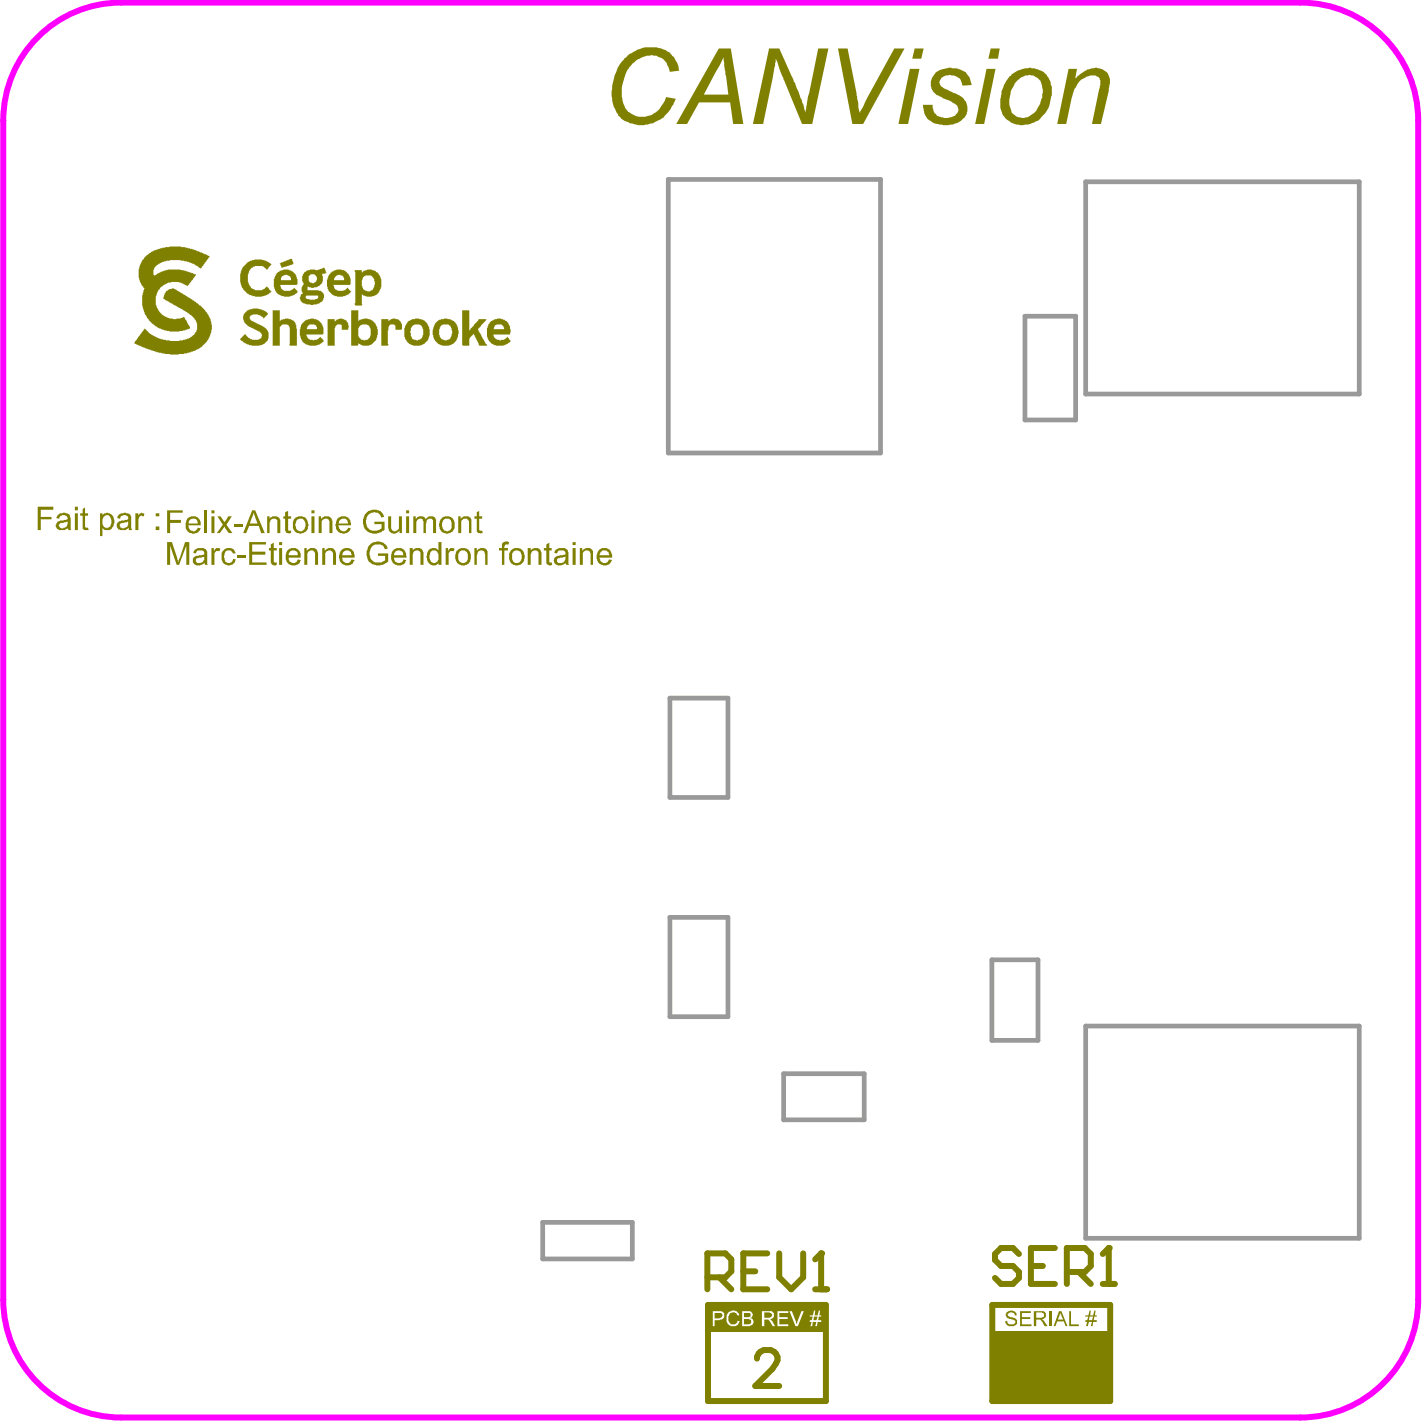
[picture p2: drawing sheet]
<svg xmlns="http://www.w3.org/2000/svg" width="201mm" height="201mm" viewBox="0 0 201 201" stroke-linecap="round" stroke-linejoin="round" font-family="sans-serif">
<path d="M4.8 5.8a16.6 16.6 0 0 1 12.3-5.4h166.3a16.6 16.6 0 0 1 16.7 16.6v166.3a16.6 16.6 0 0 1-16.7 16.7h-166.3a16.6 16.6 0 0 1-16.6-16.7v-166.3a16.6 16.6 0 0 1 4.3-11.2z" fill="none" stroke="#f0f" stroke-width=".84"/>
<g fill="#808000">
<path d="M34.5 37.4l.5-.5 .5-.1v-.1h.4v-.1l1.4 .1v.1l.6 .1 .1 .2h.1l.2 .2-.4 .4v.2l-.2 .1h-.2v-.1h-.1l-.4-.4-1.3 .1-.1 .2h-.1l-.2 .1v.2l-.2 .1v.2h-.1v.3v1.1v.2h.1l.1 .4h.2l.1 .3 .5 .2h1l.3-.1 .2-.4h.2l.3 .3v.2l.3 .2-.1 .2h-.2l-.1 .2-.6 .2v.1l-1.3 .1v-.1l-.9-.2-.8-.7v-.2l-.2-.3v-.2h-.1v-.3h-.1v-1.3h.1v-.3h.1v-.4z"/>
<path d="M38.5 43.8h1v1.5l.1-.2h.3v-.1l.8-.1v.1h.3v.1l.4 .1 .2 .2 .1 .5h.1v.5h.1v2.4h-1l-.1-.1 .1-.1v-2.4h-.1l-.1-.3h-.2v-.1h-.7l-.3 .3v2.7h-1z"/>
<path d="M65.2 43.8h1v2.8l.7-.7v-.1l.5-.5 .1-.3h1.1l-.1 .3-1.1 1.1v.2l.2 .2v.1l.2 .1 .3 .9h.2l.1 .5 .3 .2v.2h-1.1l-.7-1.7-.7 .7v1h-.9l-.1-.1z"/>
<path d="M39.5 37.1l.4-.1 .1-.1h.3l.2-.2h.2l.2-.2h.3v.3l.2 .1v.4l-.9 .2v.1h-.4l-.2 .2h-.2z"/>
<path d="M53.8 45h1v.3h.1l.2-.3 .7-.1v.1l.5 .1 .4 .6v.7l-.1 .1h-.8v-.6l-.2-.1h-.6l-.1 .1-.1 .7h-.1v1.9h.1l-.1 .3h-.9z"/>
<path d="M23.5 41h.1l.3-.2h.3v-.1h.4v.1l.3 .1 .1 .1 .3 .1 .1 .2 .3 .1 .1 .1 .3 .1 .4 .3 .3 .1 .1 .2h.2v.2l.5 .1 .1 .3h.2l.2 .3h.2l.7 .7v.1l.4 .5 .2 .5 .1 .1 .1 .8h.1l-.1 1.1h-.1l-.1 .5-.2 .5-.2 .1v.2l-1.1 1-.5 .1-.1 .2-.5 .1v.1l-.6 .1-1.2 .1v.1h-1.2v-.1h-.8v-.1l-1.1-.1-.3-.2-1.2-.3-.2-.2h-.3l-.3-.2h-.2l-.5-.4h-.2l1.5-2 .7 .7h.2l.1 .2 .5 .1 .5 .4 1 .1v.1h.6v.1h1.3v-.1h.5v-.1l.8-.1 .3-.3h.2l.1-.2h.2l.2-.4 .1-.1 .1-1.2h-.1v-.2l-.2-.3v-.2l-.5-.5h-.2l-.2-.2h-.1l-.4-.3-.3-.1-.1-.2-.6-.2-.1-.2-.5-.2-.1-.1h-.2l-.1-.2h-.2l-.1-.2-.7-.3 .1-.8 .2-.1z"/>
<path d="M34.6 44l.3-.2 .4-.1v-.1l1.2-.1v.1h.3v.1l.6 .2 .4 .3v.2l-.6 .5-.2-.2h-.1l-.1-.2-.4-.1h-.8l-.1 .1h-.2v.2h-.1v.2l.3 .4 1.6 .7 .1 .2h.2l.3 .3v.2l.2 .2v.9h-.1v.2l-.5 .5-.3 .1v.1h-.4v.1h-1.1v-.1h-.4v-.1h-.2l-.2-.2h-.3l-.2-.3h-.1l-.2-.2v-.1l.6-.7 .8 .8h.2h1a.59 .59 0 0 0 .5-.7l-.4-.4-1.6-.8-.5-.5-.1-.4h-.1v-.6z"/>
<path d="M20.7 35.9h.2l.2-.2h.1l.1-.2 .3-.1 .2-.1 .5-.1 .3-.2h.3v-.1h1v-.1h1.7v.1h.5h.4v.1l1.1 .3 .2 .1h.3l.1 .2h.3l.3 .3h.3l.1 .1 .4 .1-.2 .4-.5 .5v.2l-.4 .4-.1 .3-.3-.1-.2-.3-.3-.1-.3-.2h-.2l-.2-.2-.5-.1-.9-.1v-.1h-1.5v.1l-.9 .1h-.2l-.2 .2-.3 .1-.1 .2h-.2l-.3 .3-.1 .3h-.1v.8l.1 .1 .4-.1v-.2h.2l.5-.3 .8-.2v-.1h1.9v.1l.7 .1v.1l.5 .1 .5 .1 .2 .2h.2l-.1 .4-.3 .2v.1l-.2 .2v.2l-.3 .1v.2l-.2 .3-.9-.5h-.4v-.1l-1.5 .1-.6 .3-.2 .2h-.2l-.1 .2v.2l-.3 .1-.2 .6v.3h-.1l.1 1.5 .2 .3v.2l.2 .1v.1l.5 .5 .6 .3v.1h.8v.1l1.1-.1h.2l.3-.2 .1 .4 .3 .3 .2 .5h.1l.1 .5-.7 .1v.1h-.3v.1h-.5v.1h-1.4v-.1l-.8-.1v-.1h-.2l-.2-.1-.6-.2-.4-.4h-.1l-.6-.6v-.2l-.3-.1-.1-.4-.1-.1-.3-.9h-.1v-.3v-1.6l.1-.7 .2-.2-.4-.4-.2-.5h-.1v-.3h-.1v-1.6l.1-.5 .3-.4 .1-.3 .2-.2v-.1z"/>
<path d="M46.2 45h1v.4l.3-.3 .4-.1v-.1h.4v.1l.6 .2v.2l.2 .2v.3h.1l-.1 .6h-.9v-.6h-.1a.47 .47 0 0 0-.7 0l-.1 .4h-.1v2.5h-1z"/>
<path d="M49.5 43.8h1v1.5l.2-.2h.3v-.1l.9-.1v.1h.3v.1l.3 .1 .5 .4 .1 .5h.1v.3h.1v.9h-.1v.3h-.1l-.1 .4-.5 .6-.5 .1v.1h-.9v-.1l-.6-.3v.4h-1zM50.8 45.9l-.3 .4v1.1h.1v.2l.4 .3h.3v.1l.6-.1 .3-.3v-.2h.1v-1l-.2-.2v-.2l-.3-.2h-.8z"/>
<path d="M42.9 45.4l.3-.3h.3v-.1l.8-.1v.1h.3v.1l.4 .1 .4 .4 .1 .6h.1v.9l-.1 .1h-2.3v.2l.3 .5h.6v.1l.6-.1 .5-.4 .4 .4 .1 .3h-.2l-.4 .4h-.2l-.3 .2h-1l-.2-.2h-.3l-.1-.2h-.1l-.3-.2-.1-.3-.1-.2v-.3h-.1v-1h.1v-.3h.1v-.4zM43.5 45.9l-.2 .3v.2h1.4l-.1-.5-.2-.1h-.8z"/>
<path d="M69.2 45.4l.6-.3v-.1l.9-.1 .2 .2h.3l.1 .2h.1l.3 .2 .2 .5v.4h.1l-.1 .8h-2.3v.2l.3 .5h.5v.1l.7-.1 .5-.4 .2 .2v.2l.2 .1v.2l-.1 .2h-.2l-.1 .1-.6 .2v.1h-1.1v-.1l-.5-.2-.5-.4-.1-.6h-.1v-1.2h.1l.1-.5 .1-.1v-.2zM69.8 45.9l-.2 .5h1.5l-.1-.4-.2-.2h-.8z"/>
<path d="M39.2 38.4h.2l.1-.2 .5-.1v-.1h.7v.1l.6 .2 .4 .4 .2 .7h.1v.7l-.1 .1h-2.4v.2h.1v.3l.4 .3h1l.5-.4 .5 .4v.3l-.2 .1h-.2l-.2 .3-.5 .1v.1h-.9v-.1h-.3l-.2-.2-.3-.1-.2-.2v-.2l-.2-.1v-.2h-.1v-.3h-.1v-1.1h.1v-.3h.1l.2-.5zM39.8 38.9l-.2 .3v.3h1.4v-.5l-.5-.1v-.1h-.4v.1z"/>
<path d="M42.9 38.4h.2l.1-.2 .5-.1v-.1l1.2 .1v-.1l.6-.1v-.1h.3v.1h.1l.1 .6-.5 .1v.3v1l-.5 .5h-.3v.1l-.8 .1v-.1l-.5-.1v.5h1.6v.1h.3l.3 .4v.1h.1l-.1 .8-.2 .3h-.2l-.2 .3h-.8v.1l-1-.1-.2-.1h-.3l-.3-.4-.1-.5h.1l.1-.4 .2-.1v-.1l-.2-.2v-.6l.2-.1v-.2l.2-.1-.2-.4h-.1v-.8h.1v-.2l.2-.1zM43.7 38.8l-.2 .1 .1 .9 .4 .1h.5l.2-.4-.1-.6-.2-.2h-.6zM43.2 41.7l-.1 .4 .5 .1v.1h.9v-.1l.4-.1v-.4z"/>
<path d="M57.5 45.4l.6-.3v-.1l1-.1v.1h.4v.1l.4 .1 .4 .4 .1 .5h.1v.3h.1v1h-.1l-.1 .6-.5 .5-.6 .2v.1h-1v-.1l-.6-.2-.3-.3v-.2l-.2-.1-.1-.4h-.1v-1.2h.1v-.3h.1l.1-.3 .2-.1zM58.2 45.9l-.2 .4v.4h-.1l.1 .7 .1 .2v.2l.3 .1h.3v.1l.7-.1 .2-.4v-.2h.1v-.9h-.1l-.1-.4-.3-.2h-.7z"/>
<path d="M50 38.1h1v.3h.1l.2-.2 .5-.1v-.1h.7v.1l.5 .1 .1 .2 .3 .1v.2l.1 .1 .1 .3h.1v.3h.1v1.1h-.1v.3h-.1l-.1 .5-.4 .3h-.1l-.2 .2h-.3v.1h-.8v-.1l-.5-.1-.2-.2v1.4h.1l-.1 .2h-.9l-.1-.1v-.2h.1v-4.4h-.1zM51.4 38.9l-.3 .4v.2h-.1l.1 1.1 .4 .4h.3v.1h.4v-.1a.59 .59 0 0 0 .5-.5h.1v-.3h.1v-.5h-.1l-.1-.5-.3-.3z"/>
<path d="M46.6 38.4h.2l.1-.1h.1l.2-.2h.3v-.1l1 .1 .7 .6 .2 .6h.1v.8l-.1 .1h-2.4v.2h.1a.58 .58 0 0 0 .5 .5v.1h.9v-.1h.2l.3-.3h.1v.2l.4 .4-.3 .3-.3 .1-.2 .2h-.3v.1h-.9v-.1h-.3l-.2-.2h-.1l-.5-.5v-.2l-.2-.1v-.4h-.1v-1h.1l.1-.5 .3-.3zM47.4 38.9l-.3 .4v.2h1.4v-.3l-.2-.3-.7-.1z"/>
<path d="M61.6 45.4l.3-.3h.3v-.1l.9-.1v.1h.4v.1l.4 .1 .4 .3v.2l.2 .2v.3h.1l.1 .9h-.1v.4h-.1l-.1 .6-.5 .4-.5 .2v.1h-1v-.1l-.6-.2-.4-.4v-.2h-.2v-.3h-.1v-.3h-.1v-.8h.1v-.3h.1l.1-.4zM62.2 45.9l-.2 .3v.2h-.1l.1 1.1 .4 .4h.3v.1h.3v-.1a.58 .58 0 0 0 .6-.5h.1v-.3h.1v-.5h-.1v-.3l-.2-.2v-.2h-.1l-.1-.1h-.9z"/>
</g>
<path d="M99.9 184.1h16.6v13.5h-16.6zM140 184.1h16.6v13.5h-16.6z" fill="none" stroke="#808000" stroke-width=".84"/>
<g fill="#808000">
<path d="M140 187.8h16.7v9.8h-16.7z" fill-rule="evenodd"/>
<path d="M99.9 184.1h16.7v3.7h-16.7z" fill-rule="evenodd"/>
</g>
<g fill="#fff">
<path d="M102.8 185h.2a.73 .73 0 0 1 1.1 .2h.1l.1 .3h-.3l-.1-.1a.61 .61 0 0 0-.6-.3 .61 .61 0 0 0-.5 .5h-.1a.98 .98 0 0 0 .5 1.2l.6-.1 .2-.1v-.3l.4 .1a.98 .98 0 0 1-1.3 .7 .98 .98 0 0 1-.6-1.3l.1-.5z"/>
<path d="M109.7 185h1.5v.2h-1.3v.6h1.2v.3h-1.2v.7h1.3v.3h-1.5z"/>
<path d="M111.4 185h.3l.7 1.8 .7-1.8h.3l-.9 2.1h-.3z"/>
<path d="M100.8 185.2v.8h.7l.1-.1a.35 .35 0 0 0 .3-.5l-.2-.2zM100.5 185h1.1a.58 .58 0 0 1 .6 .4 .58 .58 0 0 1-.3 .7l-.4 .1h-.7v.9h-.3z"/>
<path d="M104.9 185.2v.6h.5a.34 .34 0 0 0 .5-.4l-.1-.2zM104.9 186.1v.7h.6a.46 .46 0 0 0 .5-.6l-.3-.1zM104.7 185h.8a.53 .53 0 0 1 .6 .3 .53 .53 0 0 1-.1 .6l-.1 .1a.47 .47 0 0 1 .3 .7l-.1 .2-.3 .1v.1h-1.1z"/>
<path d="M107.8 185.1v.8h.6a.44 .44 0 0 0 .5-.5l-.3-.3zM107.5 185h1a.51 .51 0 0 1 .7 .5v.3l-.2 .2-.4 .1 .4 .3 .3 .7h-.3l-.6-1h-.6v1h-.3z"/>
<path d="M114.8 184.9h.2l-.1 .6h.4l.2-.6h.2l-.1 .6h.2v.2h-.3l-.1 .5h.4v.3h-.5v.6h-.3l.2-.6h-.5l-.1 .6h-.3l.2-.6h-.3v-.3h.3l.2-.5h-.5v-.2h.5zM114.8 185.7l-.1 .5h.5l.1-.5z"/>
</g>
<path d="M106.8 191.6a1.26 1.26 0 0 1 .9-1.2h1a1.24 1.24 0 0 1 .7 2l-.4 .7-2.5 2.4h3.4" fill="none" stroke="#808000" stroke-width=".84"/>
<g fill="#808000">
<path d="M88.1 8.2a5.4 5.4 0 0 1 4.8-1.4 3.4 3.4 0 0 1 2.8 2.9l.1 .3-1.3 .1a2.89 2.89 0 0 0-1-1.8l-.1-.1a3.4 3.4 0 0 0-2-.3 4.4 4.4 0 0 0-3.5 3.8 4.8 4.8 0 0 0 .6 3.9 3.1 3.1 0 0 0 4.8-.6l.5-.8 .2-.5 1.3 .2-.2 .5a5.2 5.2 0 0 1-4.8 3.3h-.1a4.8 4.8 0 0 1-3-1.4v-.2a4.9 4.9 0 0 1-.8-3.8 7.7 7.7 0 0 1 1.7-4.1z"/>
<path d="M108.5 6.8h1.4l1.9 4.1 .2 .6 .1 .2 .9 2.2h.1l.5 2 .4-2.3 1.4-6.8h1.5l-2.3 10.7h-1.5l-2.6-6.3-1.1-2.9-.1 1-1.7 8.2h-1.4z"/>
<path d="M118.2 6.8h1.4l1.3 6.8 .3 2.4 1.1-2.2 3.9-7h1.4l-5.8 10.7h-1.6z"/>
<path d="M132 10.2a4 4 0 0 1 4.3 0v.1a2.39 2.39 0 0 1 .8 1.7l-1.3 .1a1.72 1.72 0 0 0-2.2-1.5 1.16 1.16 0 0 0-1.1 1.1h.1a1.2 1.2 0 0 0 1.1 1l.6 .3a2.8 2.8 0 0 1 2 1.4 2.22 2.22 0 0 1-1.7 3.1 4.2 4.2 0 0 1-3.8-.8 2.84 2.84 0 0 1-.6-1.9h1.4v.1a1.57 1.57 0 0 0 1.2 1.7 2.11 2.11 0 0 0 2-.4 .96 .96 0 0 0 .3-.9 .96 .96 0 0 0-.7-.8l-.1-.1-1.3-.5-.2-.2a1.94 1.94 0 0 1-1.3-2.7z"/>
<path d="M150.7 9.7h1.2l-.2 1.4a4.4 4.4 0 0 1 3-1.6 2.05 2.05 0 0 1 1.8 1.4 2.65 2.65 0 0 1-.1 1.6v.3l-1.1 4.7h-1.3l1.2-5.5a1.04 1.04 0 0 0-1.3-1.4 2.89 2.89 0 0 0-1.9 1.2l-.4 .7-.4 1.4-.8 3.6h-1.3z"/>
<path d="M23.6 72h2.2v.3h-1.8v1h1.5v.5h-1.5v1.4h-.4z"/>
<path d="M102.1 8l-2.8 5.3h3.4l-.5-4zM101.4 6.8h1.7l1.8 10.7h-1.5l-.4-3.1h-4.4l-1.7 3.1h-1.5z"/>
<path d="M129 6.8h1.3l-.3 1.5h-1.3zM128.3 9.7h1.4l-1.6 7.8h-1.4z"/>
<path d="M139.8 6.8h1.2l-.2 1.5h-1.4zM139.2 9.7h1.2l-1.6 7.8h-1.2z"/>
<path d="M143.9 11l-.1 .2a3.4 3.4 0 0 0-1.3 1.9l-.1 .8v.8a1.9 1.9 0 0 0 1 1.7 1.9 1.9 0 0 0 2-.2 3.1 3.1 0 0 0 1.5-2.1 2.9 2.9 0 0 0-.4-2.9 1.95 1.95 0 0 0-2.2-.4zM142.5 10.7a3.7 3.7 0 0 1 4.5-.6h.2a3.6 3.6 0 0 1 1.2 3.3l-.1 .2a4.3 4.3 0 0 1-1.4 2.9l-.2 .3a4.9 4.9 0 0 1-3.3 .8l-.3-.1a2.92 2.92 0 0 1-2-3.3l.1-.4a5.7 5.7 0 0 1 1.3-3.1z"/>
<path d="M26.9 73.3l-.3 .3v.2h1.3a.63 .63 0 0 0-.4-.6 .63 .63 0 0 0-.6 .1zM26.4 73.1h.1a1.08 1.08 0 0 1 1.3-.1 1.08 1.08 0 0 1 .5 1.1h-1.8l.1 .1a.66 .66 0 0 0 .4 .7 .66 .66 0 0 0 .7-.1l.2-.4 .4 .1a1.08 1.08 0 0 1-1.1 .8 1.08 1.08 0 0 1-1-.9v-.6z"/>
</g>
<path d="M29 72v3.2" fill="none" stroke="#808000" stroke-width=".42"/>
<g fill="#808000">
<path d="M30.7 72.8h.4l.6 .9 .5-.9h.5l-.8 1.2 .9 1.2h-.5l-.6-.9-.7 .9h-.4l.8-1.2z"/>
<path d="M33 73.8h1.2v.5h-1.2z"/>
<path d="M37.7 72.8h.3v.4a.93 .93 0 0 1 1.5 0v.1v1.9h-.4v-1.4a.46 .46 0 0 0-.1-.6 .46 .46 0 0 0-.6 .1l-.3 .1v.3h-.1v1.5h-.3z"/>
<path d="M40.2 72.2l.4-.1v.7h.5v.4h-.5v1.3a.28 .28 0 0 0 .1 .4 .28 .28 0 0 0 .4 0v.3l-.3 .1-.2-.1a.43 .43 0 0 1-.4-.5v-1.5h-.2v-.4h.2z"/>
<path d="M45 72.8h.3v.4h.1a.84 .84 0 0 1 1.3 0l.2 .2v1.8h-.4v-1.5a.47 .47 0 0 0-.6-.5l-.4 .1v.2h-.1v1.7h-.4z"/>
<path d="M51.5 72.6v-.1a1.64 1.64 0 0 1 2.4-.2l.3 .6-.5 .1a.72 .72 0 0 0-.7-.7l-.1-.1a1.24 1.24 0 0 0-1.2 .9v.2a1.22 1.22 0 0 0 .4 1.4 1.22 1.22 0 0 0 1.6-.1l.1-.1v-.6h-1v-.3h1.4v1.2l-.1 .1a2.22 2.22 0 0 1-1.8 .3 1.64 1.64 0 0 1-1-2z"/>
<path d="M54.8 72.8h.4v1.6a.55 .55 0 0 0 .6 .5 .55 .55 0 0 0 .5-.5v-1.6h.4v2.4h-.3v-.3h-.1a.84 .84 0 0 1-1.4 0l-.1-.4z"/>
<path d="M58.3 72.8h.3v.4h.1a.79 .79 0 0 1 1.4 .1 .79 .79 0 0 1 1.3-.1l.1 .1v1.9h-.4v-1.4a.48 .48 0 0 0-.5-.6 .48 .48 0 0 0-.4 .6h-.1v1.4h-.4v-1.6a.47 .47 0 0 0-.4-.4 .47 .47 0 0 0-.5 .3l-.1 .1v1.6h-.4z"/>
<path d="M64.6 72.8h.4v.4a1.02 1.02 0 0 1 1.4-.1l.1 .2v1.9h-.3v-1.7h-.1a.51 .51 0 0 0-.4-.4 .51 .51 0 0 0-.6 .2v.2v1.7h-.5z"/>
<path d="M67.3 72.2l.3-.1v.7h.4v.4h-.4v1.3a.32 .32 0 0 0 .4 .4l.1 .3h-.2a.5 .5 0 0 1-.6-.1 .5 .5 0 0 1 0-.6v-1.3h-.4v-.4h.4z"/>
<path d="M23.6 76.5h.6l.9 2.5v.3h.1v-.3l.1-.3 .8-2.2h.6v3.2h-.4v-2.7l-1 2.7h-.4l-.9-2.7v2.7h-.4z"/>
<path d="M29.8 77.3h.4v.4a.61 .61 0 0 1 .9-.3l-.2 .4a.37 .37 0 0 0-.6 .2h-.1v1.7h-.4z"/>
<path d="M31.6 77.5h.2v-.1a1.1 1.1 0 0 1 1.3 .3l.1 .4h-.3a.6 .6 0 0 0-.7-.5 .6 .6 0 0 0-.5 .7h-.1l.1 .4a.6 .6 0 0 0 .4 .7 .6 .6 0 0 0 .8-.6l.4 .1a1.05 1.05 0 0 1-1.3 .8 1.05 1.05 0 0 1-.7-1.3 .73 .73 0 0 1 .3-.8z"/>
<path d="M33.5 78.3h1.2v.4h-1.2z"/>
<path d="M35.1 76.5h2.4v.3h-1.9v1h1.8v.4h-1.8v1.1h2v.4h-2.5z"/>
<path d="M38.2 76.8l.4-.2v.7h.4v.3h-.4v1.4a.28 .28 0 0 0 .1 .3 .28 .28 0 0 0 .3 0v.4a.56 .56 0 0 1-.6 0 .56 .56 0 0 1-.2-.6v-1.5h-.3v-.3h.3z"/>
<path d="M42.9 77.3h.4v.3a.95 .95 0 0 1 1.5 .1v.2h.1v1.8h-.5v-1.6a.56 .56 0 0 0-.6-.4 .56 .56 0 0 0-.5 .6v1.4h-.4z"/>
<path d="M45.5 77.3h.3v.3a.94 .94 0 0 1 1.5 .1l.1 .3v1.7h-.4v-1.5a.57 .57 0 0 0-.7-.5 .57 .57 0 0 0-.4 .7v1.3h-.4z"/>
<path d="M52.5 76.6a1.82 1.82 0 0 1 1.7 0l.3 .3 .2 .3v.2l-.5 .1a.55 .55 0 0 0-.5-.6v-.1a1.27 1.27 0 0 0-1.4 .5 1.58 1.58 0 0 0 .2 1.7l.1 .1a1.64 1.64 0 0 0 1.2 .2l.5-.3v-.6h-1v-.3h1.5v1.2h-.1a2.34 2.34 0 0 1-2.1 .3h-.1a1.9 1.9 0 0 1 0-3z"/>
<path d="M57.8 77.3h.4v.3a.83 .83 0 0 1 1-.3 .83 .83 0 0 1 .5 .9v1.5h-.4v-1.5a.34 .34 0 0 0-.2-.5l-.1-.1a.63 .63 0 0 0-.8 .8v1.3h-.4z"/>
<path d="M62.9 77.3h.3v.4l.1-.1a.54 .54 0 0 1 .8-.2l-.1 .4v-.1a.56 .56 0 0 0-.6 .2 .56 .56 0 0 0-.1 .6v1.2h-.4z"/>
<path d="M66.9 77.3h.4v.3a1.01 1.01 0 0 1 1.3-.1l.2 .2v2h-.4v-1.5a.59 .59 0 0 0-.3-.5 .59 .59 0 0 0-.6 0l-.2 .6v1.4h-.4z"/>
<path d="M70.9 76.6l.3-.2h.5l.1 .1-.1 .3a.41 .41 0 0 0-.4 0 .41 .41 0 0 0-.2 .5h.6v.3h-.6v2.1h-.3v-2.1h-.4v-.3h.4z"/>
<path d="M74.4 77.3h.5v.3a.84 .84 0 0 1 1-.3 .84 .84 0 0 1 .5 .9v1.5h-.4v-1.5a.34 .34 0 0 0-.3-.5v-.1a.66 .66 0 0 0-.8 .8v1.3h-.5z"/>
<path d="M77.1 76.8l.4-.2v.7h.3v.3h-.3v1.4a.24 .24 0 0 0 0 .3 .24 .24 0 0 0 .3 0l.1 .4-.2 .1h-.3v-.1a.48 .48 0 0 1-.3-.6v-1.5h-.4v-.3h.4z"/>
<path d="M81.8 77.3h.3v.3a1.01 1.01 0 0 1 1.4-.1l.1 .2v2h-.3v-1.5a.57 .57 0 0 0-.7-.5 .57 .57 0 0 0-.4 .7v1.3h-.4z"/>
<path d="M5.3 71.5h2.2v.4h-1.8v1h1.6v.4h-1.6v1.5h-.4z"/>
<path d="M11.7 71.8l.3-.2v.8h.4v.3h-.4v1.4a.32 .32 0 0 0 .4 .3l.1 .4h-.4a.46 .46 0 0 1-.4-.6v-1.5h-.4v-.3h.4z"/>
<path d="M19.1 72.4h.4v.3h.1a.51 .51 0 0 1 .7-.3l.1 .1-.1 .3h-.1a.38 .38 0 0 0-.4 0 .38 .38 0 0 0-.2 .4h-.1v1.6h-.4z"/>
<path d="M142 185.1a1.07 1.07 0 0 1 1.2-.1l.2 .2 .1 .3h-.4a.48 .48 0 0 0-.6-.4l-.2 .1-.2 .3 .2 .2 .4 .1a.75 .75 0 0 1 .8 .9 1.12 1.12 0 0 1-1.6 0l-.1-.3 .2-.1a.65 .65 0 0 0 .5 .5 .65 .65 0 0 0 .7-.2l-.1-.4-.5-.1a.67 .67 0 0 1-.6-1z"/>
<path d="M143.9 185h1.5v.2h-1.3v.6h1.2v.3h-1.2v.7h1.4v.3h-1.6z"/>
<path d="M29.8 72h.4v.4h-.4zM29.8 72.8h.4v2.4h-.4z"/>
<path d="M35.7 72.3v.5l-.5 1h1.1zM35.6 72h.4l1.3 3.2h-.5l-.3-1h-1.4l-.4 1h-.4z"/>
<path d="M42 73.3l-.2 .2a.95 .95 0 0 0 .2 1.3v.1a.68 .68 0 0 0 1-.5l.1-.2a.8 .8 0 0 0-.9-1zM41.7 73a1.12 1.12 0 0 1 1.6 .3l.1 .4a1.19 1.19 0 0 1-.3 1.3 1.19 1.19 0 0 1-1.4 .1 1.53 1.53 0 0 1-.1-1.9z"/>
<path d="M43.9 72h.5v.4h-.5zM43.9 72.8h.5v2.4h-.5z"/>
<path d="M48.1 73.3l-.3 .2-.1 .3h1.4a.63 .63 0 0 0-.9-.6zM47.7 73h.1a1 1 0 0 1 1.6 .6l.1 .5h-1.8v.1a.75 .75 0 0 0 .5 .6 .75 .75 0 0 0 .8-.1l.1-.3 .4 .1a1.08 1.08 0 0 1-1.1 .8 1.08 1.08 0 0 1-1-1l-.1-.1 .1-.6z"/>
<path d="M57.3 72h.4v.4h-.4zM57.3 72.8h.4v2.4h-.4z"/>
<path d="M62.6 73.3a1.14 1.14 0 0 0 .2 1.6 .75 .75 0 0 0 .8-.2 .75 .75 0 0 0 .1-.9 .57 .57 0 0 0-.7-.6zM62.4 73a1.13 1.13 0 0 1 1.3 0 1.13 1.13 0 0 1 .4 1.2 1.02 1.02 0 0 1-1.3 1l-.4-.2a1.26 1.26 0 0 1-.4-1.3v-.2z"/>
<path d="M27.7 78.7v.1a.4 .4 0 0 0 .1 .6 .8 .8 0 0 0 1-.9l-.3 .1v.1zM27.4 77.6a1.44 1.44 0 0 1 1.7-.1l.1 .3v1.8l.1 .1h-.4l-.1-.3a1.04 1.04 0 0 1-1.6-.1 .65 .65 0 0 1 .8-.9l.7-.2a.36 .36 0 0 0 .1-.4 .36 .36 0 0 0-.4-.2 .51 .51 0 0 0-.8 .5l-.4-.1h.1z"/>
<path d="M39.4 76.5h.4v.4h-.4zM39.4 77.3h.4v2.4h-.4z"/>
<path d="M41 77.7l-.3 .4v.2h1.3a.64 .64 0 0 0-.3-.6 .64 .64 0 0 0-.7 0zM40.6 77.6a1.09 1.09 0 0 1 1.3-.1 1.09 1.09 0 0 1 .5 1.2h-1.7a.65 .65 0 0 0 .5 .7 .65 .65 0 0 0 .8-.5l.4 .1a1.06 1.06 0 0 1-1.6 .6 1.29 1.29 0 0 1-.5-1.4z"/>
<path d="M48.5 77.8l-.2 .2-.1 .3h1.4a.66 .66 0 0 0-.4-.6 .66 .66 0 0 0-.7 .1zM48.1 77.6h.1a1.13 1.13 0 0 1 1.2-.2 1.13 1.13 0 0 1 .6 1.1v.2h-1.8a.77 .77 0 0 0 1.1 .6l.3-.4 .4 .1-.1 .1a.88 .88 0 0 1-.8 .7 1.18 1.18 0 0 1-1.3-1.4z"/>
<path d="M55.9 77.7l-.3 .4v.2h1.3v-.1a.58 .58 0 0 0-.5-.6zM55.4 77.6a1.13 1.13 0 0 1 1.7 .1l.3 .8-.1 .2h-1.7a.66 .66 0 0 0 .5 .7 .66 .66 0 0 0 .8-.4v-.1l.4 .1a1.08 1.08 0 0 1-.9 .8 1.08 1.08 0 0 1-1.1-.5 1.64 1.64 0 0 1 .1-1.7z"/>
<path d="M60.4 77.6a.93 .93 0 0 1 1.5 0v-1.1h.4v3.2h-.4v-.3a.92 .92 0 0 1-1.1 .3 .92 .92 0 0 1-.6-1v-.3zM60.8 77.7a1.17 1.17 0 0 0 .3 1.7 .75 .75 0 0 0 .8-.9 .74 .74 0 0 0-.9-.9z"/>
<path d="M64.8 77.8a1.61 1.61 0 0 0 0 1.5h.1a.7 .7 0 0 0 .8 0 .7 .7 0 0 0 .3-.8 .72 .72 0 0 0-.4-.8 .72 .72 0 0 0-.8 .1zM64.5 77.6a1.12 1.12 0 0 1 1.3-.2 1.12 1.12 0 0 1 .6 1.2v.2a1.11 1.11 0 0 1-1.3 1 1.11 1.11 0 0 1-.9-1.3l.1-.6z"/>
<path d="M72.4 77.8a1.48 1.48 0 0 0 .1 1.5 .78 .78 0 0 0 .9-.1 .78 .78 0 0 0 .2-.8 .72 .72 0 0 0-.3-.7 .72 .72 0 0 0-.8 0zM72.1 77.6a1.05 1.05 0 0 1 1.1-.3 1.05 1.05 0 0 1 .7 .9 1.14 1.14 0 0 1-.3 1.3 1.14 1.14 0 0 1-1.2 .2 1.4 1.4 0 0 1-.3-2.1z"/>
<path d="M78.7 78.7a.43 .43 0 0 0-.1 .6 .43 .43 0 0 0 .6 .1l.4-.1 .2-.4v-.4l-.4 .1v.1zM78.3 77.6a1.58 1.58 0 0 1 1.7-.1l.2 .4v1.7l.1 .1h-.5v-.3a1.04 1.04 0 0 1-1.6-.1 .65 .65 0 0 1 .7-.9v-.1l.8-.1a.37 .37 0 0 0 0-.4 .37 .37 0 0 0-.4-.2 .46 .46 0 0 0-.7 .5l-.4-.1z"/>
<path d="M80.8 76.5h.4v.4h-.4zM80.8 77.3h.4v2.4h-.4z"/>
<path d="M84.7 77.8l-.1 .5h1.3a.7 .7 0 0 0-.4-.6 .7 .7 0 0 0-.8 .1zM84.4 77.6a1.14 1.14 0 0 1 1.4-.2 1.14 1.14 0 0 1 .6 1.3h-1.8a.76 .76 0 0 0 1.1 .6l.2-.4 .5 .1-.1 .1a.99 .99 0 0 1-1.6 .5 1.48 1.48 0 0 1-.5-1.4z"/>
<path d="M8.4 73.9a.43 .43 0 0 0 .1 .6 .43 .43 0 0 0 .5-.1 .6 .6 0 0 0 .5-.6v-.2h-.1l-.4 .2h-.5zM8.1 72.7h.1a.46 .46 0 0 1 .6-.3l.4-.1a.88 .88 0 0 1 .8 1v1.4l.1 .1h-.5l-.1-.4a1.1 1.1 0 0 1-1.4 .2l-.1-.1a.72 .72 0 0 1 .6-1.1l.4-.1a.35 .35 0 0 0 .5-.3v-.1a.61 .61 0 0 0-.7-.2 .61 .61 0 0 0-.4 .5l-.5-.1z"/>
<path d="M10.6 71.5h.4v.5h-.4zM10.6 72.4h.4v2.4h-.4z"/>
<path d="M14.1 72.4h.3v.3l.1-.1a.92 .92 0 0 1 1-.2 .92 .92 0 0 1 .6 .9 1.11 1.11 0 0 1-.9 1.5h-.4l-.4-.3v1.1h-.3zM14.7 72.8a1.26 1.26 0 0 0 0 1.6h.1a.59 .59 0 0 0 .8-.5l.1-.1v-.5a.72 .72 0 0 0-.7-.6z"/>
<path d="M16.9 73.9v.4a.63 .63 0 0 0 1 0l.2-.2v-.5l-.9 .2zM16.6 72.8a1.49 1.49 0 0 1 1.5-.4 .81 .81 0 0 1 .4 .9v1.2l.2 .3h-.5v-.4a1.25 1.25 0 0 1-1.6 .2 .63 .63 0 0 1-.1-.7 .63 .63 0 0 1 .6-.4v-.1h.5v-.1a.37 .37 0 0 0 .4 0 .37 .37 0 0 0 .1-.4 .66 .66 0 0 0-1.1 .1l-.1 .2-.3-.1z"/>
<path d="M22 72.4h.5v.4h-.5zM22 74.3h.5v.5h-.5z"/>
<path d="M146.2 185.1v.8h.7a.38 .38 0 0 0 .4-.4 .38 .38 0 0 0-.4-.4zM145.8 185h1.1a.58 .58 0 0 1 .6 .4 .58 .58 0 0 1-.3 .7h-.3l.5 .3 .4 .7h-.4l-.6-1h-.6v1h-.4z"/>
</g>
<path d="M148.2 185v2.1" fill="none" stroke="#808000" stroke-width=".34"/>
<g fill="#808000">
<path d="M150.8 185h.3v1.8h1.1v.3h-1.4z"/>
<path d="M149.6 185.1v.3h-.1l-.3 .7h.8zM149.4 185h.3l.9 2.1h-.3l-.2-.7h-1l-.2 .7h-.3z"/>
<path d="M153.7 184.9h.2l-.1 .6h.4l.2-.6h.1v.6h.2v.2h-.3l-.1 .5h.4v.3h-.5l-.1 .6h-.2l.1-.6h-.4l-.2 .6h-.2l.2-.6h-.3v-.3h.3l.1-.5h-.4v-.2h.4zM153.7 185.7l-.1 .5h.4l.2-.5z"/>
</g>
<path d="M143.7 176.9l-.8-.9h-1.7l-.8 .9v.8l.8 .9h1.7l.8 .8v.9l-.8 .8h-1.7l-.8-.8M145.4 178.6h1.7M148.8 176h-3.4v5.1h3.4M150.5 179.4h2.5l.9-.8v-1.7l-.9-.9h-2.5v5.1M152.2 179.4l1.7 1.7M156.4 176v5.1M155.6 181.1h1.6" fill="none" stroke="#808000" stroke-width=".84"/>
<circle cx="156.4" cy="176" r=".42" fill="#808000"/>
<path d="M104.9 179.3h1.6M108.2 176.8h-3.3v5.1h3.3M109.9 176.8v3.4l1.7 1.7 1.7-1.7v-3.4M115.8 176.8v5.1M156.4 176l-.8 .9M99.8 180.2h2.5l.9-.9v-1.7l-.9-.8h-2.5v5.1M101.5 180.2l1.7 1.7M115 181.9h1.7" fill="none" stroke="#808000" stroke-width=".84"/>
<circle cx="115.8" cy="176.8" r=".42" fill="#808000"/>
<path d="M115.8 176.8l-.8 .8" fill="none" stroke="#808000" stroke-width=".84"/>
<path d="M94.3 25.3h29.9v38.6h-29.9zM153.1 25.6h38.6v30h-38.6zM144.6 44.6h7.1v14.6h-7.1zM94.5 98.5h8.2v14h-8.2zM94.5 129.4h8.2v14h-8.2zM139.9 135.4h6.5v11.4h-6.5zM110.5 151.5h11.4v6.5h-11.4zM153.1 144.7h38.6v30h-38.6zM76.6 172.4h12.6v5.2h-12.6z" fill="none" stroke="#999" stroke-width=".66"/>
</svg>
